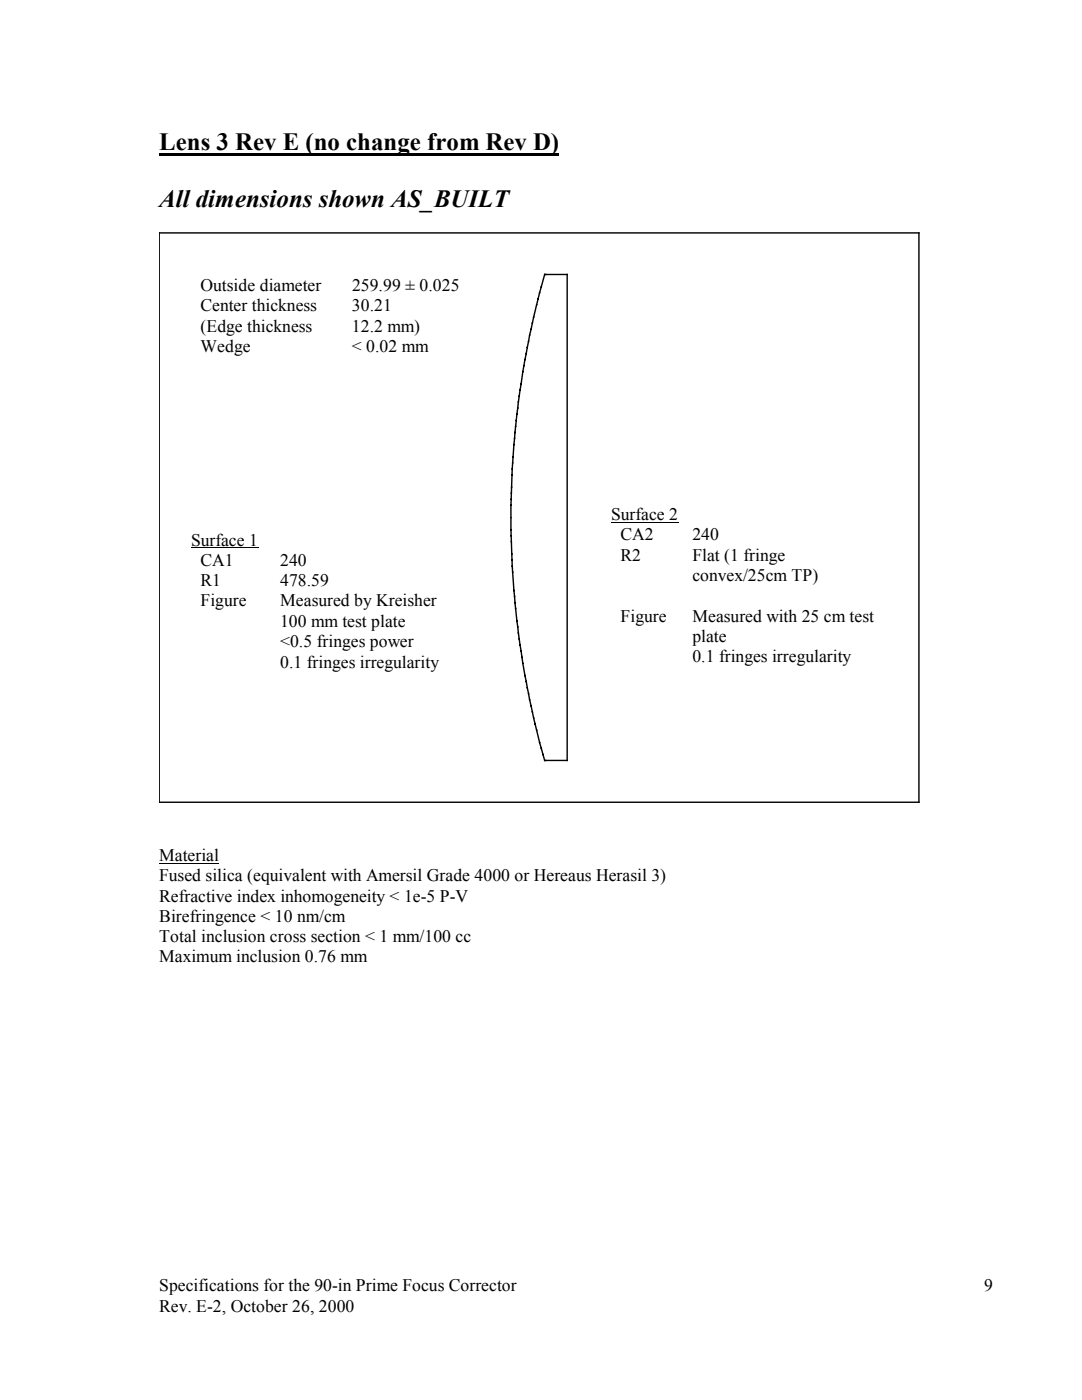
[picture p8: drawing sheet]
<svg xmlns="http://www.w3.org/2000/svg" width="216mm" height="279mm" viewBox="0 0 216 279" stroke-linecap="round" stroke-linejoin="round" font-family="sans-serif">
<defs><g id="words">
<g font-size="5">
<text x="31.8" y="30">Lens 3 Rev E (no change from Rev D)</text>
<text x="31.8" y="41.4">All dimensions shown AS_BUILT</text>
</g>
<g font-size="3.5">
<text x="40" y="58.1">Outside diameter</text>
<text x="70.2" y="58.1">259.99 ± 0.025</text>
<text x="40" y="62.1">Center thickness</text>
<text x="70.2" y="62.1">30.21</text>
<text x="40" y="66.2">(Edge thickness</text>
<text x="40" y="70.2">Wedge</text>
<text x="70.2" y="70.2">&lt; 0.02 mm</text>
<text x="70.2" y="66.2">12.2 mm)</text>
<text x="121.9" y="103.8">Surface 2</text>
<text x="123.8" y="107.8">CA2</text>
<text x="138.1" y="107.8">240</text>
<text x="38.1" y="108.9">Surface 1</text>
<text x="40" y="112.9">CA1</text>
<text x="55.9" y="112.9">240</text>
<text x="123.8" y="111.9">R2</text>
<text x="138.1" y="111.9">Flat (1 fringe</text>
<text x="40" y="117">R1</text>
<text x="55.9" y="117">478.59</text>
<text x="138.1" y="116">convex/25cm TP)</text>
<text x="40" y="121">Figure</text>
<text x="55.9" y="125.1">100 mm test plate</text>
<text x="55.9" y="121">Measured by Kreisher</text>
<text x="123.8" y="124.1">Figure</text>
<text x="138.2" y="124.1">Measured with 25 cm test</text>
<text x="55.9" y="129.2">&lt;0.5 fringes power</text>
<text x="138.1" y="128.1">plate</text>
<text x="55.9" y="133.2">0.1 fringes irregularity</text>
<text x="138.1" y="132.2">0.1 fringes irregularity</text>
<text x="31.8" y="171.8">Material</text>
<text x="31.8" y="175.9">Fused silica (equivalent with Amersil Grade 4000 or Hereaus Herasil 3)</text>
<text x="31.8" y="179.9">Refractive index inhomogeneity &lt; 1e-5 P-V</text>
<text x="31.8" y="183.9">Birefringence &lt; 10 nm/cm</text>
<text x="31.8" y="188">Total inclusion cross section &lt; 1 mm/100 cc</text>
<text x="31.8" y="192.1">Maximum inclusion 0.76 mm</text>
<text x="31.8" y="257.7">Specifications for the 90-in Prime Focus Corrector</text>
<text x="196.4" y="257.7">9</text>
<text x="31.8" y="261.7">Rev. E-2, October 26, 2000</text>
</g>
</g></defs>
<path d="M31.8 30.5h79.7v.5h-79.7z" fill="#000"/>
<path d="M31.8 46.5h151.6v113.6h-151.6zM108.7 54.8h.1M108.7 54.8a177.9 177.9 0 0 0-6.7 46 184.9 184.9 0 0 0 .9 20.7 175 175 0 0 0 5.8 30.3M108.7 54.8h4.5v97h-4.5M108.7 151.8h.1" fill="none" stroke="#000" stroke-width=".28"/>
<path d="M31.8 172.3h11.9" fill="none" stroke="#000" stroke-width=".2"/>
<g fill="#fff">
<path d="M35.6 53.6h60.9v22.9h-60.9z"/>
<path d="M35.6 104.4h60.9v43.2h-60.9z"/>
</g>
<path d="M38.1 109.3h13.4" fill="none" stroke="#000" stroke-width=".2"/>
<path d="M119.4 99.4h61v52.4h-61z" fill="#fff"/>
<path d="M121.9 104.3h13.4" fill="none" stroke="#000" stroke-width=".2"/>
<use href="#words"/>
</svg>
